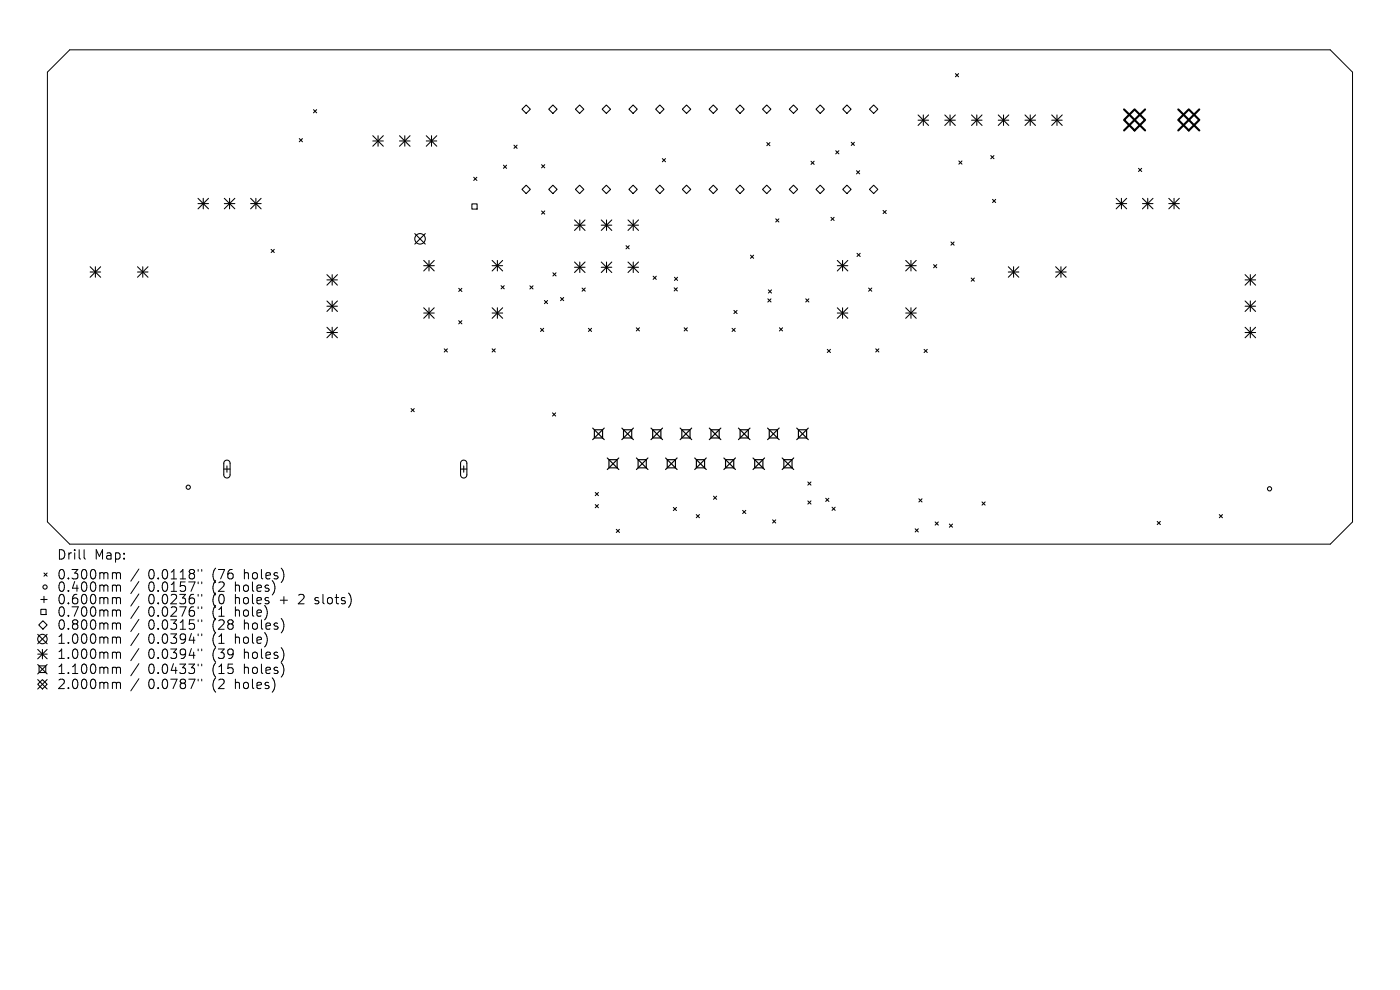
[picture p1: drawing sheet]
<svg xmlns="http://www.w3.org/2000/svg" width="297mm" height="210mm" viewBox="0 0 297 210" stroke-linecap="round" stroke-linejoin="round" font-family="sans-serif">
<defs><g id="words">
<g font-size="2.8">
<text x="12" y="119">Drill</text>
<text x="20" y="119">Map:</text>
<text x="12" y="123.2">0.300mm</text>
<text x="12" y="125.8">0.400mm</text>
<text x="31.4" y="123.2">0.0118&quot;</text>
<text x="31.4" y="125.8">0.0157&quot;</text>
<text x="45.2" y="123.2">(76</text>
<text x="45.2" y="125.8">(2</text>
<text x="50.1" y="125.8">holes)</text>
<text x="52" y="123.2">holes)</text>
<text x="12" y="128.5">0.600mm</text>
<text x="12" y="131.1">0.700mm</text>
<text x="31.4" y="128.5">0.0236&quot;</text>
<text x="31.4" y="131.1">0.0276&quot;</text>
<text x="45.2" y="128.5">(0</text>
<text x="45.2" y="131.1">(1</text>
<text x="50.1" y="128.5">holes</text>
<text x="50.1" y="131.1">hole)</text>
<text x="59.9" y="128.5">+</text>
<text x="64.1" y="128.5">2</text>
<text x="67.7" y="128.5">slots)</text>
<text x="12" y="133.9">0.800mm</text>
<text x="12" y="136.9">1.000mm</text>
<text x="31.4" y="133.9">0.0315&quot;</text>
<text x="31.4" y="136.9">0.0394&quot;</text>
<text x="45.2" y="133.9">(28</text>
<text x="45.2" y="136.9">(1</text>
<text x="50.1" y="136.9">hole)</text>
<text x="52" y="133.9">holes)</text>
<text x="12" y="140.1">1.000mm</text>
<text x="12" y="143.3">1.100mm</text>
<text x="31.4" y="140.1">0.0394&quot;</text>
<text x="31.4" y="143.3">0.0433&quot;</text>
<text x="45.2" y="140.1">(39</text>
<text x="45.2" y="143.3">(15</text>
<text x="52" y="140.1">holes)</text>
<text x="52" y="143.3">holes)</text>
<text x="12" y="146.5">2.000mm</text>
<text x="31.4" y="146.5">0.0787&quot;</text>
<text x="45.2" y="146.5">(2</text>
<text x="50.1" y="146.5">holes)</text>
</g>
</g></defs>
<g fill="none" stroke="#000" stroke-width=".21">
<path d="M14.8 115.4h267.4l4.7-4.7v-95.4l-4.7-4.7h-267.4l-4.7 4.7v95.4l4.7 4.7M17.8 116.6v1.7l.3 .3M24.1 121.5l.5 .1 .1 .2M24.1 124.1l.5 .1 .1 .2M24.1 126.8h.5l.1 .2M24.1 129.4l.5 .1 .1 .2M24.1 132.2h.5l.1 .2M24.1 135.1l.5 .1 .1 .2M24.1 138.3h.3l.3 .3M24.7 121.8l.3-.3 .5 .1 .1 1.2M24.7 121.8v1M24.7 124.4v1"/>
<path d="M24.7 127v1.1M24.7 129.7v1M24.7 132.4v1.1M24.7 135.4v1.1M24.7 138.6v1.1M24.7 124.4l.3-.3 .5 .1 .1 1.2M24.7 127l.3-.2h.5l.1 1.3M24.7 129.7l.3-.3 .5 .1 .1 1.2M24.7 132.4l.3-.2h.5l.1 1.3M24.7 135.4l.3-.3 .5 .1 .1 1.3M24.7 138.6l.3-.3 .5 .1 .1 1.3M29.5 120.7l-1.7 2.6"/>
<path d="M29.5 123.3l-1.7 2.6M29.5 126l-1.7 2.6M29.5 128.6l-1.7 2.6M29.5 131.4l-1.7 2.6M29.5 134.4l-1.7 2.5M29.5 137.6l-1.7 2.5M42 120.8v.4M42 123.4v.4M42 126.1v.4M42 128.7v.4M42 131.5v.4M42 134.5v.4"/>
<path d="M42 137.7v.4M42.8 120.8v.4M42.8 123.4v.4M42.8 126.1v.4M42.8 128.7v.4M42.8 131.5v.4M42.8 134.5v.4M42.8 137.7v.4M66.8 128l.2 .1M66.9 126.8v.5M24.1 141.5l.5 .1 .1 .2M24.1 144.7l.5 .1 .1 .2"/>
<path d="M24.7 141.8v1.1M24.7 145v1.1M24.7 141.8l.3-.3 .5 .1 .1 1.3M24.7 145l.3-.3 .5 .1 .1 1.3M29.5 140.8l-1.7 2.5M29.5 144l-1.7 2.5M42 140.9v.4M42 144.1v.4M42.8 140.9v.4M42.8 144.1v.4"/>
</g>
<g fill="none" stroke="#000" stroke-width=".22">
<path d="M202.7 15.6l.7 .7M203.4 15.6l-.7 .7M63.5 29.4l.7 .7M64.2 29.4l-.7 .7M66.5 23.3l.7 .6M67.2 23.3l-.7 .6M79.1 28.8l2.2 2.2M79.1 29.9h2.2M80.2 28.8v2.2M81.3 28.8l-2.2 2.2M84.8 29.9h2.2M84.8 28.8l2.2 2.2"/>
<path d="M85.9 28.8v2.2M87 28.8l-2.2 2.2M90.4 29.9h2.3M90.4 28.8l2.3 2.2M91.5 28.8v2.2M92.7 28.8l-2.3 2.2M100.5 37.6l.7 .7M101.2 37.6l-.7 .7M106.8 35l.7 .7M107.5 35l-.7 .7M109 30.8l.7 .7M109.7 30.8l-.7 .7"/>
<path d="M110.7 23.2l.9-.9 .9 .9-.9 .9zM111.6 39.3l.9 .9-.9 .9-.9-.9zM114.9 34.9l.7 .7M115.6 34.9l-.7 .7M116.4 23.2l.9-.9 .9 .9-.9 .9zM122.1 23.2l.9-.9 .9 .9-.9 .9zM127.7 23.2l.9-.9 .9 .9-.9 .9zM133.4 23.2l.9-.9 .9 .9-.9 .9zM139.1 23.2l.9-.9 .9 .9-.9 .9zM140.5 33.6l.7 .7M141.2 33.6l-.7 .7M144.8 23.2l.8-.9 .9 .9-.9 .9z"/>
<path d="M150.4 23.2l.9-.9 .9 .9-.9 .9zM156.1 23.2l.9-.9 .9 .9-.9 .9zM161.8 23.2l.9-.9 .9 .9-.9 .9zM162.7 39.3l.9 .9-.9 .9-.9-.9zM162.7 30.2l.6 .7M163.3 30.2l-.6 .7M167.4 23.2l.9-.9 .9 .9-.9 .9zM168.3 39.3l.9 .9-.9 .9-.9-.9zM172 34.2l.7 .7M172.7 34.2l-.7 .7M173.1 23.2l.9-.9 .9 .9-.9 .9zM174 39.3l.9 .9-.9 .9-.9-.9z"/>
<path d="M177.3 32l.7 .6M178 32l-.7 .6M178.8 23.2l.9-.9 .9 .9-.9 .9zM180.6 30.2l.7 .7M181.3 30.2l-.7 .7M181.7 36.2l.7 .7M182.4 36.2l-.7 .7M184.4 23.2l.9-.9 .9 .9-.9 .9zM194.8 24.4l2.2 2.2M194.8 25.5h2.2M195.9 24.4v2.2M197 24.4l-2.2 2.2"/>
<path d="M200.4 25.5h2.3M200.4 24.4l2.3 2.2M201.5 24.4v2.2M202.7 24.4l-2.3 2.2M203.4 34.1l.7 .7M204.1 34.1l-.7 .7M206.1 25.5h2.2M206.1 24.4l2.2 2.2M207.2 24.4v2.2M208.3 24.4l-2.2 2.2M210.2 33l.7 .7M210.9 33l-.7 .7"/>
<path d="M211.8 25.5h2.2M211.8 24.4l2.2 2.2M212.9 24.4v2.2M214 24.4l-2.2 2.2M217.4 25.5h2.3M217.4 24.4l2.3 2.2M218.6 24.4v2.2M219.7 24.4l-2.3 2.2M223.1 25.5h2.2M223.1 24.4l2.2 2.2M224.2 24.4v2.2M225.3 24.4l-2.2 2.2"/>
<path d="M241.5 35.7l.7 .7M242.2 35.7l-.7 .7M19.1 56.6l2.3 2.2M19.1 57.7h2.3M20.2 56.6v2.2M21.4 56.6l-2.3 2.2M29.2 57.7h2.2M29.2 56.6l2.2 2.2M30.3 56.6v2.2M31.4 56.6l-2.2 2.2M42 42.1l2.2 2.2M42 43.2h2.2"/>
<path d="M43.1 42.1v2.2M44.2 42.1l-2.2 2.2M47.6 43.2h2.2M47.6 42.1l2.2 2.2M48.7 42.1v2.2M49.8 42.1l-2.2 2.2M53.2 43.2h2.2M53.2 42.1l2.2 2.2M54.3 42.1v2.2M55.4 42.1l-2.2 2.2M57.5 52.9l.7 .7M58.2 52.9l-.7 .7"/>
<path d="M69.4 58.3l2.2 2.2M69.4 59.4h2.2M70.5 58.3v2.2M71.6 58.3l-2.2 2.2M88 49.6l2.2 2.2M89.9 55.2l2.2 2.3M89.9 56.4h2.2M90.2 49.6l-2.2 2.2M91 55.2v2.3M92.1 55.2l-2.2 2.3M100.1 43.3h1.1v1.1h-1.1zM104.4 55.2l2.2 2.3"/>
<path d="M104.4 56.4h2.2M105.5 55.2v2.3M106.6 55.2l-2.2 2.3M114.9 44.8l.7 .6M115.6 44.8l-.7 .6M116.4 40.2l.9-.9 .9 .9-.9 .9zM117.3 57.9l.7 .6M118 57.9l-.7 .6M121.9 46.6l2.2 2.3M121.9 47.8h2.2M121.9 55.6l2.2 2.2M121.9 56.7h2.2"/>
<path d="M122.1 40.2l.9-.9 .9 .9-.9 .9zM123 46.6v2.3M123 55.6v2.2M124.1 46.6l-2.2 2.3M124.1 55.6l-2.2 2.2M127.6 47.8h2.2M127.6 56.7h2.2M127.6 46.6l2.2 2.3M127.6 55.6l2.2 2.2M127.7 40.2l.9-.9 .9 .9-.9 .9zM128.7 46.6v2.3M128.7 55.6v2.2"/>
<path d="M129.8 46.6l-2.2 2.3M129.8 55.6l-2.2 2.2M132.8 52.1l.7 .7M133.2 47.8h2.3M133.2 56.7h2.3M133.2 46.6l2.3 2.3M133.2 55.6l2.3 2.2M133.4 40.2l.9-.9 .9 .9-.9 .9zM133.5 52.1l-.7 .7M134.3 46.6v2.3M134.3 55.6v2.2M135.5 46.6l-2.3 2.3"/>
<path d="M135.5 55.6l-2.3 2.2M138.6 58.6l.6 .7M139.1 40.2l.9-.9 .9 .9-.9 .9zM139.2 58.6l-.6 .7M143.1 58.8l.7 .7M143.8 58.8l-.7 .7M144.8 40.2l.8-.9 .9 .9-.9 .9zM150.4 40.2l.9-.9 .9 .9-.9 .9zM156.1 40.2l.9-.9 .9 .9-.9 .9zM159.2 54.1l.7 .7M159.9 54.1l-.7 .7M164.6 46.4l.6 .7"/>
<path d="M165.2 46.4l-.6 .7M176.3 46.1l.7 .7M177 46.1l-.7 .7M177.6 56.4h2.3M177.6 55.2l2.3 2.3M178.7 55.2v2.3M178.8 40.2l.9-.9 .9 .9-.9 .9zM179.9 55.2l-2.3 2.3M181.8 53.7l.7 .7M182.5 53.7l-.7 .7M184.4 40.2l.9-.9 .9 .9-.9 .9zM187.3 44.6l.7 .7"/>
<path d="M188 44.6l-.7 .7M192.1 56.4h2.3M192.1 55.2l2.3 2.3M193.3 55.2v2.3M194.4 55.2l-2.3 2.3M198.1 56.1l.6 .7M198.7 56.1l-.6 .7M201.7 51.3l.7 .7M202.4 51.3l-.7 .7M206 59l.7 .7M206.7 59l-.7 .7M210.6 42.3l.6 .7"/>
<path d="M211.2 42.3l-.6 .7M213.9 57.7h2.2M213.9 56.6l2.2 2.2M215 56.6v2.2M216.1 56.6l-2.2 2.2M224 57.7h2.2M224 56.6l2.2 2.2M225.1 56.6v2.2M226.2 56.6l-2.2 2.2M236.8 43.2h2.2M236.8 42.1l2.2 2.2M237.9 42.1v2.2"/>
<path d="M239 42.1l-2.2 2.2M242.4 43.2h2.2M242.4 42.1l2.2 2.2M243.5 42.1v2.2M244.6 42.1l-2.2 2.2M248 42.1l2.2 2.2M248 43.2h2.2M249.1 42.1v2.2M250.2 42.1l-2.2 2.2M264.1 58.3l2.3 2.2M264.1 59.4h2.3M265.3 58.3v2.2"/>
<path d="M266.4 58.3l-2.3 2.2M69.4 63.8l2.2 2.3M69.4 65h2.2M69.4 69.4l2.2 2.3M69.4 70.5h2.2M70.5 63.8v2.3M70.5 69.4v2.3M71.6 63.8l-2.2 2.3M71.6 69.4l-2.2 2.3M89.9 65.3l2.2 2.2M89.9 66.4h2.2M91 65.3v2.2"/>
<path d="M92.1 65.3l-2.2 2.2M94.2 74l.7 .7M94.9 74l-.7 .7M97.3 61.2l.7 .6M97.3 68l.7 .7M98 61.2l-.7 .6M98 68l-.7 .7M104.4 74l.7 .7M104.4 66.4h2.2M104.4 65.3l2.2 2.2M105.1 74l-.7 .7M105.5 65.3v2.2"/>
<path d="M106.3 60.6l.7 .7M106.6 65.3l-2.2 2.2M107 60.6l-.7 .7M112.4 60.6l.7 .7M113.1 60.6l-.7 .7M114.7 69.6l.6 .7M115.3 69.6l-.6 .7M115.5 63.7l.7 .7M116.2 63.7l-.7 .7M118.9 63.1l.7 .7M119.6 63.1l-.7 .7M123.5 61.1l.7 .7"/>
<path d="M124.2 61.1l-.7 .7M124.8 69.6l.7 .7M125.5 69.6l-.7 .7M135 69.5l.7 .7M135.7 69.5l-.7 .7M143 61l.7 .7M143.7 61l-.7 .7M145.1 69.5l.7 .7M145.8 69.5l-.7 .7M155.3 69.6l.7 .7M155.7 65.8l.7 .7M156 69.6l-.7 .7"/>
<path d="M156.4 65.8l-.7 .7M162.9 63.4l.7 .7M163 61.5l.7 .7M163.6 63.4l-.7 .7M163.7 61.5l-.7 .7M165.3 69.5l.7 .7M166 69.5l-.7 .7M170.9 63.4l.7 .7M171.6 63.4l-.7 .7M175.5 74.1l.7 .7M176.2 74.1l-.7 .7M177.6 66.4h2.3"/>
<path d="M177.6 65.3l2.3 2.2M178.7 65.3v2.2M179.9 65.3l-2.3 2.2M184.3 61.1l.6 .7M184.9 61.1l-.6 .7M185.8 74l.6 .7M186.4 74l-.6 .7M192.1 66.4h2.3M192.1 65.3l2.3 2.2M193.3 65.3v2.2M194.4 65.3l-2.3 2.2M196 74.1l.7 .7"/>
<path d="M196.7 74.1l-.7 .7M264.1 65h2.3M264.1 70.5h2.3M264.1 63.8l2.3 2.3M264.1 69.4l2.3 2.3M265.3 63.8v2.3M265.3 69.4v2.3M266.4 63.8l-2.3 2.3M266.4 69.4l-2.3 2.3M47.5 99.5h1.3M47.7 97.8l.7-.2 .4 .6v2.6l-.2 .4-.3 .2-.5-.1-.3-.5v-2.6zM48.1 98.8v1.4"/>
<path d="M87.2 86.7l.7 .6M87.9 86.7l-.7 .6M97.7 99.5h1.3M97.9 97.8l.7-.2 .4 .6v2.6l-.2 .4-.3 .2-.5-.1-.3-.5v-2.6zM98.4 98.8v1.4M117.2 87.6l.7 .7M117.9 87.6l-.7 .7M126.3 104.5l.7 .6M126.3 107l.7 .7M127 104.5l-.7 .6M127 107l-.7 .7M130.7 112.3l.7 .7"/>
<path d="M131.4 112.3l-.7 .7M142.8 107.6l.7 .7M143.5 107.6l-.7 .7M147.7 109.2l.7 .6M148.4 109.2l-.7 .6M151.4 105.3l.6 .6M152 105.3l-.6 .6M157.5 108.3l.7 .6M158.2 108.3l-.7 .6M163.9 110.3l.7 .6M164.6 110.3l-.7 .6M171.4 102.2l.6 .7"/>
<path d="M171.4 106.3l.6 .6M172 102.2l-.6 .7M172 106.3l-.6 .6M175.2 105.7l.6 .7M175.8 105.7l-.6 .7M176.5 107.6l.7 .7M177.2 107.6l-.7 .7M194.1 112.2l.7 .6M194.8 112.2l-.7 .6M194.9 105.8l.7 .7M195.6 105.8l-.7 .7M198.4 110.7l.7 .7"/>
<path d="M199.1 110.7l-.7 .7M201.4 111.2l.7 .6M202.1 111.2l-.7 .6M208.3 106.5l.7 .6M209 106.5l-.7 .6M245.5 110.6l.7 .7M246.2 110.6l-.7 .7M258.7 109.2l.6 .6M259.3 109.2l-.6 .6M8 134.6l2 2M8 137.8l2 2M8 138.8h2"/>
<path d="M8.7 127.2h1.3M8.7 129.3h1.1v1.1h-1.1zM9 137.8v2M9.1 131.7l.9 .9-.9 .9-.9-.9zM9.3 121.6l.7 .6M9.3 126.5v1.3M10 121.6l-.7 .6M10 134.6l-2 2M10 137.8l-2 2M8 141l2 2M8 144.2l2 2M8.3 141.3h1.4v1.4h-1.4z"/>
<path d="M9 144.2l1 1-1 1-1-1zM10 141l-2 2M10 144.2l-2 2"/>
<circle cx="89.1" cy="50.7" r="1.12"/>
<circle cx="39.9" cy="103.4" r=".45"/>
<circle cx="269.3" cy="103.7" r=".45"/>
<circle cx="9" cy="135.6" r="1"/>
<circle cx="9.6" cy="124.5" r=".45"/>
</g>
<g fill="none" stroke="#000" stroke-width=".25">
<path d="M125.7 90.8l2.5 2.5M126.1 91.2h1.7v1.7h-1.7zM128.2 90.8l-2.5 2.5M128.8 97.1l2.5 2.5M129.2 97.5h1.7v1.7h-1.7zM131.3 97.1l-2.5 2.5M131.9 90.8l2.5 2.5M132.3 91.2h1.7v1.7h-1.7zM134.4 90.8l-2.5 2.5M135 97.1l2.5 2.5M135.4 97.5h1.7v1.7h-1.7zM137.5 97.1l-2.5 2.5"/>
<path d="M138.1 90.8l2.5 2.5M138.5 91.2h1.7v1.7h-1.7zM140.6 90.8l-2.5 2.5M141.2 97.1l2.4 2.5M141.6 97.5h1.7v1.7h-1.7zM143.6 97.1l-2.4 2.5M144.3 90.8l2.4 2.5M144.6 91.2h1.8v1.7h-1.8zM146.7 90.8l-2.4 2.5M147.4 97.1l2.4 2.5M147.7 97.5h1.8v1.7h-1.8zM149.8 97.1l-2.4 2.5"/>
<path d="M150.5 90.8l2.4 2.5M150.8 91.2h1.8v1.7h-1.8zM152.9 90.8l-2.4 2.5M153.6 97.1l2.4 2.5M153.9 97.5h1.8v1.7h-1.8zM156 97.1l-2.4 2.5M156.7 90.8l2.4 2.5M157 91.2h1.7v1.7h-1.7zM159.1 90.8l-2.4 2.5M159.7 97.1l2.5 2.5M160.1 97.5h1.7v1.7h-1.7zM162.2 97.1l-2.5 2.5"/>
<path d="M162.8 90.8l2.5 2.5M163.2 91.2h1.7v1.7h-1.7zM165.3 90.8l-2.5 2.5M165.9 97.1l2.5 2.5M166.3 97.5h1.7v1.7h-1.7zM168.4 97.1l-2.5 2.5M169 90.8l2.5 2.5M169.4 91.2h1.7v1.7h-1.7zM171.5 90.8l-2.5 2.5"/>
</g>
<path d="M238.5 25.4l2.2-2.2 2.2 2.2-2.2 2.3zM238.5 23.2l4.4 4.5M242.9 23.2l-4.4 4.5M250 25.4l2.2-2.2 2.2 2.2-2.2 2.3zM250 23.2l4.4 4.5M254.4 23.2l-4.4 4.5" fill="none" stroke="#000" stroke-width=".45"/>
<use href="#words"/>
</svg>
